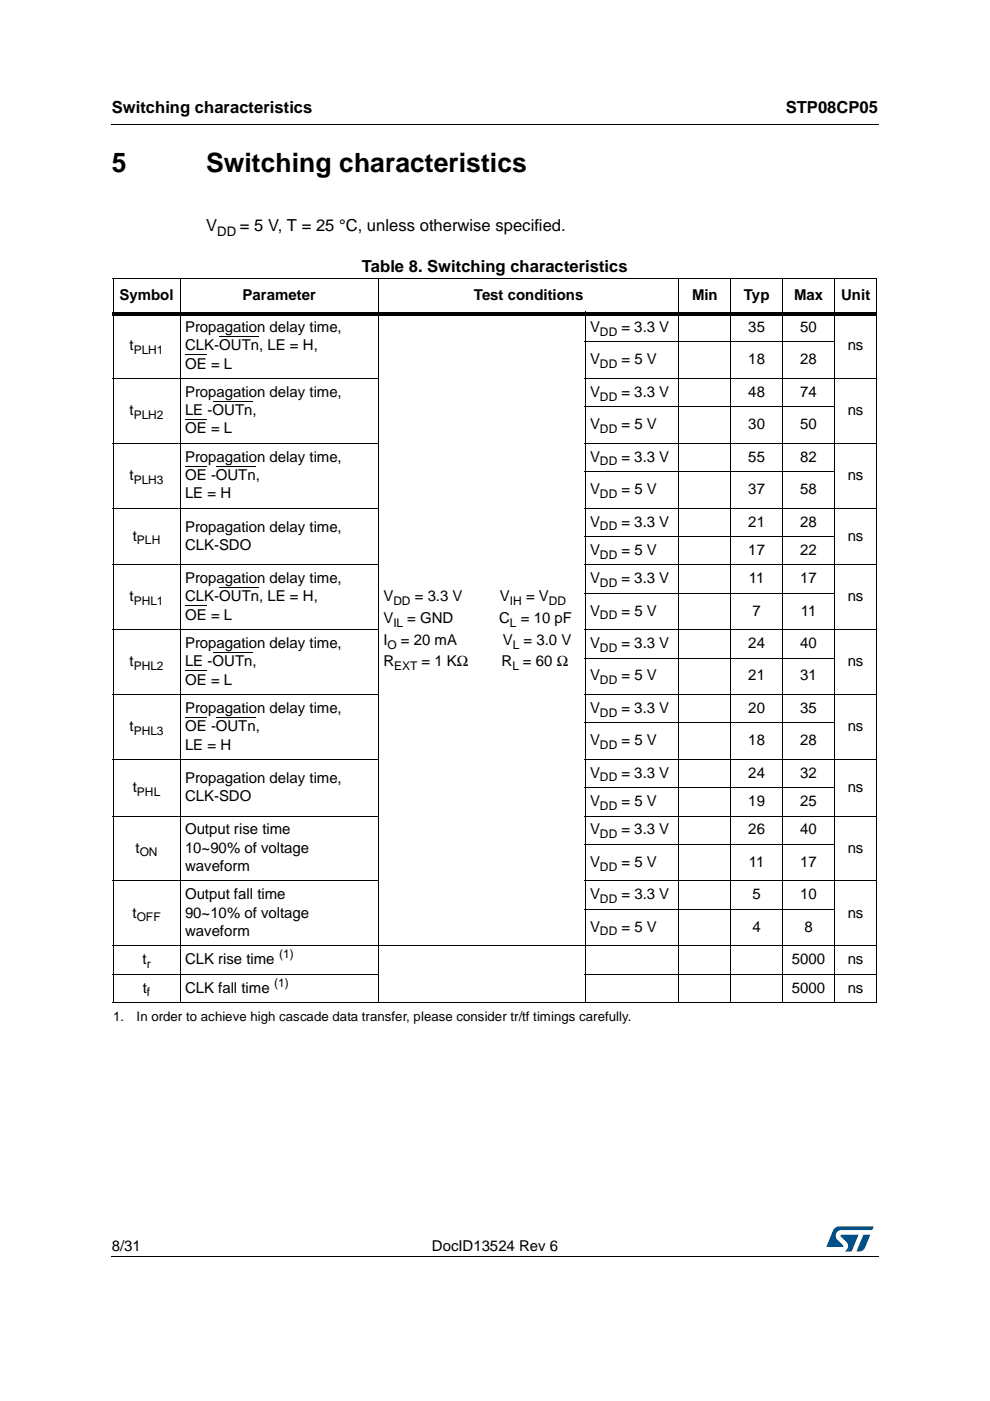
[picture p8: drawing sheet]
<svg xmlns="http://www.w3.org/2000/svg" width="210mm" height="297mm" viewBox="0 0 210 297" stroke-linecap="round" stroke-linejoin="round" font-family="sans-serif">
<defs><g id="words">
<g font-size="5.6">
<text x="23.7" y="36.4">5</text>
<text x="43.7" y="36.4">Switching characteristics</text>
</g>
<g font-size="3.5">
<text x="23.7" y="23.9">Switching characteristics</text>
<text x="166.6" y="23.9">STP08CP05</text>
<text x="43.7" y="49.1">V</text>
<text x="50.9" y="49.1">= 5 V, T = 25 °C, unless otherwise specified.</text>
<text x="76.8" y="57.6">Table 8. Switching characteristics</text>
</g>
<g font-size="3.2">
<text x="25.4" y="63.7">Symbol</text>
<text x="51.4" y="63.7">Parameter</text>
<text x="100.5" y="63.7">Test conditions</text>
<text x="146.7" y="63.7">Min</text>
<text x="157.7" y="63.7">Typ</text>
<text x="168.4" y="63.7">Max</text>
<text x="178.4" y="63.7">Unit</text>
<text x="39.2" y="70.4">Propagation delay time,</text>
<text x="125.1" y="70.4">V</text>
<text x="131.8" y="70.4">= 3.3 V</text>
<text x="158.7" y="70.4">35</text>
<text x="169.7" y="70.4">50</text>
<text x="27.5" y="74.3">t</text>
<text x="39.2" y="74.3">CLK-OUTn, LE = H,</text>
<text x="125.1" y="77.3">V</text>
<text x="131.8" y="77.3">= 5 V</text>
<text x="158.7" y="77.3">18</text>
<text x="169.7" y="77.3">28</text>
<text x="179.7" y="74.3">ns</text>
<text x="39.2" y="78.1">OE = L</text>
<text x="27.5" y="88">t</text>
<text x="39.2" y="84.1">Propagation delay time,</text>
<text x="39.2" y="88">LE -OUTn,</text>
<text x="125.1" y="84.1">V</text>
<text x="131.8" y="84.1">= 3.3 V</text>
<text x="158.7" y="84.1">48</text>
<text x="169.7" y="84.1">74</text>
<text x="179.7" y="88">ns</text>
<text x="39.2" y="91.9">OE = L</text>
<text x="125.1" y="91">V</text>
<text x="131.8" y="91">= 5 V</text>
<text x="158.7" y="91">30</text>
<text x="169.7" y="91">50</text>
<text x="27.5" y="101.8">t</text>
<text x="39.2" y="97.9">Propagation delay time,</text>
<text x="39.2" y="101.8">OE -OUTn,</text>
<text x="125.1" y="97.9">V</text>
<text x="131.8" y="97.9">= 3.3 V</text>
<text x="158.7" y="97.9">55</text>
<text x="169.7" y="97.9">82</text>
<text x="179.7" y="101.8">ns</text>
<text x="39.2" y="105.7">LE = H</text>
<text x="125.1" y="104.8">V</text>
<text x="131.8" y="104.8">= 5 V</text>
<text x="158.7" y="104.8">37</text>
<text x="169.7" y="104.8">58</text>
<text x="39.2" y="112.7">Propagation delay time,</text>
<text x="125.1" y="111.6">V</text>
<text x="131.8" y="111.6">= 3.3 V</text>
<text x="158.7" y="111.6">21</text>
<text x="169.7" y="111.6">28</text>
<text x="28.2" y="114.6">t</text>
<text x="39.2" y="116.6">CLK-SDO</text>
<text x="125.1" y="117.6">V</text>
<text x="131.8" y="117.6">= 5 V</text>
<text x="158.7" y="117.6">17</text>
<text x="169.7" y="117.6">22</text>
<text x="179.7" y="114.6">ns</text>
<text x="39.2" y="123.7">Propagation delay time,</text>
<text x="125.1" y="123.7">V</text>
<text x="131.8" y="123.7">= 3.3 V</text>
<text x="158.8" y="123.7">11</text>
<text x="169.7" y="123.7">17</text>
<text x="27.5" y="127.5">t</text>
<text x="39.2" y="127.5">CLK-OUTn, LE = H,</text>
<text x="39.2" y="131.4">OE = L</text>
<text x="81.3" y="127.5">V</text>
<text x="87.9" y="127.5">= 3.3 V</text>
<text x="106" y="127.5">V</text>
<text x="111.5" y="127.5">= V</text>
<text x="125.1" y="130.5">V</text>
<text x="131.8" y="130.5">= 5 V</text>
<text x="159.6" y="130.5">7</text>
<text x="169.8" y="130.5">11</text>
<text x="179.7" y="127.5">ns</text>
<text x="39.2" y="137.4">Propagation delay time,</text>
<text x="81.3" y="132.1">V</text>
<text x="81.3" y="136.7">I</text>
<text x="85" y="136.7">= 20 mA</text>
<text x="86.3" y="132.1">= GND</text>
<text x="105.8" y="132.1">C</text>
<text x="106.6" y="136.7">V</text>
<text x="110.4" y="132.1">= 10 pF</text>
<text x="111" y="136.7">= 3.0 V</text>
<text x="125.1" y="137.4">V</text>
<text x="131.8" y="137.4">= 3.3 V</text>
<text x="158.7" y="137.4">24</text>
<text x="169.7" y="137.4">40</text>
<text x="27.5" y="141.3">t</text>
<text x="39.2" y="141.3">LE -OUTn,</text>
<text x="81.3" y="141.3">R</text>
<text x="89.4" y="141.3">= 1 KΩ</text>
<text x="106.3" y="141.3">R</text>
<text x="110.9" y="141.3">= 60 Ω</text>
<text x="179.7" y="141.3">ns</text>
<text x="39.2" y="145.2">OE = L</text>
<text x="125.1" y="144.3">V</text>
<text x="131.8" y="144.3">= 5 V</text>
<text x="158.7" y="144.3">21</text>
<text x="169.7" y="144.3">31</text>
<text x="27.5" y="155">t</text>
<text x="39.2" y="151.2">Propagation delay time,</text>
<text x="39.2" y="155">OE -OUTn,</text>
<text x="125.1" y="151.2">V</text>
<text x="131.8" y="151.2">= 3.3 V</text>
<text x="158.7" y="151.2">20</text>
<text x="169.7" y="151.2">35</text>
<text x="179.7" y="155">ns</text>
<text x="39.2" y="158.9">LE = H</text>
<text x="125.1" y="158">V</text>
<text x="131.8" y="158">= 5 V</text>
<text x="158.7" y="158">18</text>
<text x="169.7" y="158">28</text>
<text x="28.2" y="167.9">t</text>
<text x="39.2" y="166">Propagation delay time,</text>
<text x="125.1" y="164.9">V</text>
<text x="131.8" y="164.9">= 3.3 V</text>
<text x="158.7" y="164.9">24</text>
<text x="169.7" y="164.9">32</text>
<text x="179.7" y="167.9">ns</text>
<text x="39.2" y="169.8">CLK-SDO</text>
<text x="125.1" y="170.9">V</text>
<text x="131.8" y="170.9">= 5 V</text>
<text x="158.7" y="170.9">19</text>
<text x="169.7" y="170.9">25</text>
<text x="39.2" y="176.9">Output rise time</text>
<text x="125.1" y="176.9">V</text>
<text x="131.8" y="176.9">= 3.3 V</text>
<text x="158.7" y="176.9">26</text>
<text x="169.7" y="176.9">40</text>
<text x="28.7" y="180.8">t</text>
<text x="39.2" y="180.8">10~90% of voltage</text>
<text x="39.2" y="184.7">waveform</text>
<text x="125.1" y="183.8">V</text>
<text x="131.8" y="183.8">= 5 V</text>
<text x="158.8" y="183.8">11</text>
<text x="169.7" y="183.8">17</text>
<text x="179.7" y="180.8">ns</text>
<text x="39.2" y="190.7">Output fall time</text>
<text x="125.1" y="190.7">V</text>
<text x="131.8" y="190.7">= 3.3 V</text>
<text x="159.6" y="190.7">5</text>
<text x="169.7" y="190.7">10</text>
<text x="28.1" y="194.6">t</text>
<text x="39.2" y="194.6">90~10% of voltage</text>
<text x="125.1" y="197.6">V</text>
<text x="131.8" y="197.6">= 5 V</text>
<text x="159.6" y="197.6">4</text>
<text x="170.6" y="197.6">8</text>
<text x="179.7" y="194.6">ns</text>
<text x="39.2" y="198.4">waveform</text>
<text x="30.2" y="204.4">t</text>
<text x="39.2" y="204.4">CLK rise time</text>
<text x="167.9" y="204.4">5000</text>
<text x="179.7" y="204.4">ns</text>
<text x="30.3" y="210.4">t</text>
<text x="39.2" y="210.4">CLK fall time</text>
<text x="167.9" y="210.4">5000</text>
<text x="179.7" y="210.4">ns</text>
<text x="23.7" y="265.1">8/31</text>
<text x="91.6" y="265.1">DocID13524 Rev 6</text>
</g>
<g font-size="2.8">
<text x="46.1" y="50">DD</text>
<text x="24" y="216.4">1.</text>
<text x="29" y="216.4">In order to achieve high cascade data transfer, please consider tr/tf timings carefully.</text>
</g>
<g font-size="2.5">
<text x="127.2" y="71.2">DD</text>
<text x="28.4" y="75.1">PLH1</text>
<text x="127.2" y="78.1">DD</text>
<text x="28.4" y="88.8">PLH2</text>
<text x="127.2" y="84.9">DD</text>
<text x="127.2" y="91.8">DD</text>
<text x="127.2" y="98.7">DD</text>
<text x="28.4" y="102.6">PLH3</text>
<text x="127.2" y="105.6">DD</text>
<text x="127.2" y="112.4">DD</text>
<text x="29" y="115.4">PLH</text>
<text x="127.2" y="118.4">DD</text>
<text x="127.2" y="124.4">DD</text>
<text x="28.4" y="128.3">PHL1</text>
<text x="83.4" y="128.3">DD</text>
<text x="108.1" y="128.3">IH</text>
<text x="116.4" y="128.3">DD</text>
<text x="127.2" y="131.3">DD</text>
<text x="82.1" y="137.5">O</text>
<text x="83.4" y="132.9">IL</text>
<text x="108.1" y="132.9">L</text>
<text x="108.7" y="137.5">L</text>
<text x="28.4" y="142.1">PHL2</text>
<text x="83.6" y="142.1">EXT</text>
<text x="108.6" y="142.1">L</text>
<text x="127.2" y="138.2">DD</text>
<text x="127.2" y="145.1">DD</text>
<text x="28.4" y="155.8">PHL3</text>
<text x="127.2" y="151.9">DD</text>
<text x="127.2" y="158.8">DD</text>
<text x="127.2" y="165.7">DD</text>
<text x="29" y="168.7">PHL</text>
<text x="127.2" y="171.7">DD</text>
<text x="127.2" y="177.7">DD</text>
<text x="29.6" y="181.6">ON</text>
<text x="127.2" y="184.6">DD</text>
<text x="127.2" y="191.5">DD</text>
<text x="29" y="195.3">OFF</text>
<text x="59.2" y="203.2">(1)</text>
<text x="127.2" y="198.3">DD</text>
<text x="31.1" y="205.2">r</text>
<text x="58.1" y="209.2">(1)</text>
<text x="31.2" y="211.2">f</text>
</g>
</g></defs>
<path d="M23.6 26.2l.1 .2zM23.6 266.3l.1 .1z" fill="#000"/>
<path d="M23.7 26.3h162.6M23.7 266.4h162.6" fill="none" stroke="#000" stroke-width=".21"/>
<path d="M175.2 260h10v5.3h-10z" fill="#fff"/>
<g fill="#005189">
<path d="M176.9 260.5l1-.5 7.3 .1-.3 .7h-6.4a1.31 1.31 0 0 0-1.3 1.1 1.31 1.31 0 0 0 .8 1.4l.7 .7 .1 .3-3.6 .1z"/>
<path d="M183.1 261.8h1.4l-.6 1.6a2.16 2.16 0 0 1-1.3 1.9l-1-.1z"/>
<path d="M178.3 261.8l3.7 .1-1.4 3.3-1.5 .1a1.43 1.43 0 0 0 .6-1.7l-1.4-1.4z"/>
</g>
<g fill="none" stroke="#000" stroke-width=".21">
<path d="M23.9 59.1h162.1M24 59.2v153.3M38.2 59v153.6M80.2 59v153.6M143.9 59v153.6M154.9 59v153.6M165.9 59v153.6M177 59v153.6M185.9 59.2v153.3M39.2 75.2h4.7M46.5 71.3h8.4M124 72.5h53"/>
<path d="M124 66.1v146.5M23.9 80.3h56.4M23.9 94h56.4M39.2 89h4.7M39.2 98.8h4.7M45.1 85.1h8.5M45.8 98.8h8.4M124 80.3h62M124 86.2h53M124 94h62M124 100h53M23.9 107.8h56.4"/>
<path d="M23.9 119.8h56.4M124 107.8h62M124 113.7h53M124 119.8h62M23.9 133.5h56.4M39.2 128.5h4.7M45.1 138.4h8.5M46.5 124.6h8.4M124 125.8h53M124 133.5h62M124 139.5h53M23.9 147.3h56.4"/>
<path d="M39.2 142.3h4.7M39.2 152.1h4.7M45.8 152.1h8.4M124 147.3h62M124 153.3h53M23.9 161h56.4M23.9 173h56.4M124 161h62M124 167h53M124 173h62M124 179h53M23.9 186.8h56.4"/>
<path d="M124 186.8h62M124 192.8h53M23.9 200.5h162.1M23.9 206.5h56.4M23.9 212.6h162.1M124 206.5h62"/>
</g>
<path d="M23.9 66.2h162.1v.7h-162.1z" fill="#000"/>
<use href="#words"/>
</svg>
